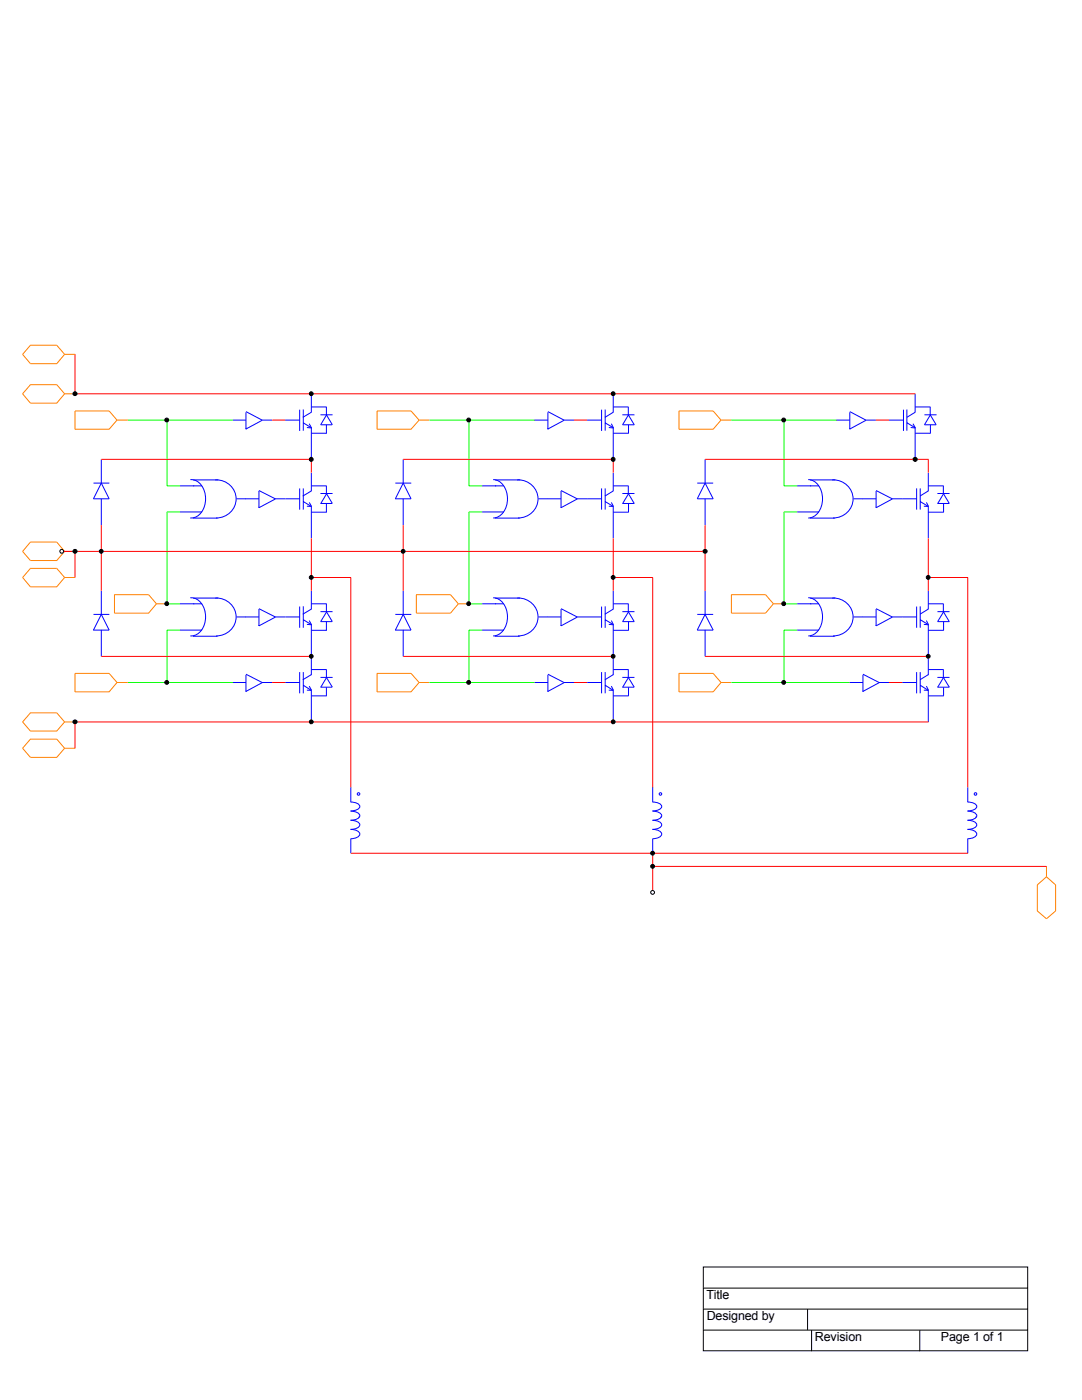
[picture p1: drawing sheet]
<svg xmlns="http://www.w3.org/2000/svg" width="216mm" height="279mm" viewBox="0 0 216 279" stroke-linecap="round" stroke-linejoin="round" font-family="sans-serif">
<defs><g id="words">
<g font-size="2.5">
<text x="141" y="259.3">Title</text>
<text x="141" y="263.5">Designed by</text>
<text x="162.6" y="267.7">Revision</text>
<text x="187.7" y="267.7">Page 1 of 1</text>
</g>
</g></defs>
<path d="M140.3 252.9h64.8v16.7h-64.8zM140.4 257.1h64.7M140.4 261.3h64.7M140.4 265.5h64.7M161.1 261.3v4.2M161.9 265.5v4.1M183.5 265.5v4.1" fill="none" stroke="#000" stroke-width=".2"/>
<g fill="none" stroke="#00f" stroke-width=".2">
<path d="M62.1 78.6v3.7M122.4 78.6v3.7M182.6 78.6v3.7M18.6 96.4h3.2M20.2 91.7v4.7M20.2 99.5v5.3M20.2 96.4l-1.6 3.1M20.2 96.4l1.6 3.1h-3.2M35.9 97h4.4M38 95.7a2.81 2.81 0 0 1 2.8 2.4 4.2 4.2 0 0 1-2.1 5.2l-.7 .1M38.5 95.8h5M43.1 95.8a3.8 3.8 0 0 1 4 3.8 3.8 3.8 0 0 1-4 3.8"/>
<path d="M44.1 95.7h.1M46.4 83.8h2.7M47.2 99.5h4.5M49.1 82.1l3.2 1.7h2M49.1 82.3v3.4M51.7 97.9l3.2 1.7-3.2 1.7v-3.3M52.3 83.9l-3.2 1.7M54.8 99.5h5M56.9 83.8h2.9M59.8 81.8v4.2M59.8 97.5v4.2M60.5 84.4h.1"/>
<path d="M60.5 84.4l1.6 1v6.3M60.5 81.7v4.3M60.5 97.5v4.2M61.7 84.6l.5 .8-1-.1M62.1 94.3v3.7M62.1 81.2h3.1l-.1 1.7M62.1 86.5h3.1M62.1 97h3v1.6M62.1 82.3l-1.7 1M62.1 98l-1.7 1M63.9 82.8h2.5M63.9 98.5h2.5"/>
<path d="M65.1 84.8v1.7M65.1 98.5l1.2 2h-2.3M65.2 82.8l1.1 2h-2.3zM65.2 98.5l-1.2 2M78.9 96.4h3.2M80.5 96.4l1.5 3.1h-3.2zM80.5 91.7v4.7M80.5 99.5v5.3M96.2 97h4.4M98.4 95.7a3.5 3.5 0 0 1 2.9 3.8 3.5 3.5 0 0 1-2.9 3.9M98.8 95.8h5M103.4 95.8a3.8 3.8 0 0 1 4 3.8 3.8 3.8 0 0 1-4 3.8"/>
<path d="M104.3 95.7h.1M106.6 83.8h2.7M107.4 99.5h4.6M109.3 82.3v3.4M109.3 82.1l3.2 1.7M112 97.9l3.2 1.7-3.2 1.7v-3.3M112.5 83.8h2M112.5 83.9l-3.2 1.7M115.1 99.5h4.9M117.2 83.8h2.8M120 81.8v4.2M120 97.5v4.2"/>
<path d="M120.7 84.4h.1M120.8 84.4l1.6 1v6.3M120.8 81.7v4.3M120.8 97.5v4.2M122 84.6l.4 .8-.9-.1M122.4 81.2h3M122.4 86.5h3.1M122.4 97h3M122.4 94.3v3.7M122.4 98l-1.7 1M122.4 82.3l-1.7 1M124.2 82.8h2.4"/>
<path d="M124.2 98.5h2.4M125.4 82.8l1.2 2h-2.4l1.2-2M125.4 98.5l1.2 2h-2.4M125.4 81.2v1.7M125.4 97v1.6M125.4 84.8v1.7M125.4 98.5l-1.2 2M139.1 96.4h3.2M140.7 96.4l1.6 3.1h-3.2zM140.7 91.7v4.7M140.7 99.5v5.3M159.1 97h4.3"/>
<path d="M161.3 95.7a3.5 3.5 0 0 1 2.8 3.8 3.5 3.5 0 0 1-2.8 3.9M161.6 95.8h5M166.2 95.8a3.8 3.8 0 0 1 4 3.8 3.8 3.8 0 0 1-4 3.8M166.9 83.8h2.7M167.2 95.7h.1M169.6 82.3v3.4M169.6 82.1l3.2 1.7M170.3 99.5h4.5M172.7 83.8h2.1M172.8 83.9l-3.2 1.7M174.8 97.9l3.2 1.7-3.2 1.7v-3.3M177.4 83.8h2.9"/>
<path d="M178 99.5h4.9M180.3 81.8v4.2M181 84.4h.1M181 81.7v4.3M181 84.4l1.6 1v6.3M182.2 84.6l.4 .8-.9-.1M182.6 81.2h3.1M182.6 86.5h3.1M182.6 82.3l-1.6 1M182.9 97.5v4.2M183.6 97.5v4.2M184.5 82.8h2.4"/>
<path d="M185.2 97h3.1M185.2 94.3v3.7M185.2 98l-1.6 1M185.6 82.8l1.2 2h-2.3l1.2-2M185.6 81.2v1.7M185.7 84.8v1.7M187 98.5h2.5M188.2 98.5l1.2 2h-2.3M188.2 97v1.6M188.3 98.5l-1.2 2M20.2 117.9v4.7M35.9 102.2h4.4"/>
<path d="M38 119.3a2.8 2.8 0 0 1 2.8 2.3 4.2 4.2 0 0 1-2.1 5.2l-.7 .1M38.5 103.4h4.9M38.5 119.4h5M43.1 119.3a3.8 3.8 0 0 1 4 3.8 3.8 3.8 0 0 1-4 3.8M44.1 119.3h.1M47 103.2h.1M60.5 100.1h.1M60.5 100.1l1.6 1v6.3M61.7 100.3l.5 .8-1-.1M62.1 117.9v3.7M62.1 102.2h3.1M65.1 100.5v1.7"/>
<path d="M80.5 117.9v4.7M96.2 102.2h4.4M98.4 119.3a3.4 3.4 0 0 1 2.9 3.8 3.4 3.4 0 0 1-2.9 3.8M98.7 103.4h5M98.8 119.4h5M103.4 119.3a3.8 3.8 0 0 1 4 3.8 3.8 3.8 0 0 1-4 3.8M104.3 119.3h.1M107.2 103.2h.1M120.7 100.1h.1M120.8 100.1l1.6 1v6.3M122 100.3l.4 .8-.9-.1M122.4 102.2h3.1"/>
<path d="M122.4 117.9v3.7M125.4 100.5v1.7M140.7 117.9v4.7M159.1 102.2h4.3M161.3 119.3a3.4 3.4 0 0 1 2.8 3.8 3.4 3.4 0 0 1-2.8 3.8M161.6 103.4h5M161.6 119.4h5M166.2 119.3a3.8 3.8 0 0 1 4 3.8 3.8 3.8 0 0 1-4 3.8M167.2 119.3h.1M170.1 103.2h.1M183.6 100.1h.1M183.6 100.1l1.6 1v6.3"/>
<path d="M184.8 100.3l.5 .8-1-.1M185.2 102.2h3.1M185.2 117.9v3.7M188.3 100.5v1.7M18.6 122.6h3.2M20.2 125.7v5.3M20.2 122.6l1.6 3.2h-3.2M20.2 122.6l-1.6 3.2M35.9 120.5h4.4M35.9 125.8h4.4M38.5 127h4.9M46.4 136.2h2.7"/>
<path d="M47 126.7h.1M47.2 123.1h4.5M49.1 134.6l3.2 1.6h2M49.1 134.7v3.3M51.7 121.6v3.3l3.2-1.7M51.7 121.5l3.2 1.6M52.3 136.2l-3.2 1.8M54.8 123.1h5M56.9 136.2h2.9M59.8 121.1v4.2M59.8 134.1v4.3M60.5 123.8h.1"/>
<path d="M60.5 136.8h.1M60.5 123.7l1.6 1v10M60.5 136.8l1.6 1v6.3M60.5 121v4.3M60.5 134.1v4.3M61.7 123.8l.5 .9-1-.1M61.7 136.9l.5 .9-1-.1M62.1 120.5h3v1.7M62.1 133.6h3v1.6M62.1 125.8h3.1M62.1 121.6l-1.7 1M62.1 138.9h3.1"/>
<path d="M62.1 134.6l-1.7 1.1M63.9 122.1h2.5M63.9 135.2h2.5M64 137.1h2.3l-1.1-1.9-1.2 2M65.1 124.1v1.7M65.1 137.2v1.7M65.1 122.1l1.2 2h-2.3l1.2-2M78.9 122.6h3.2M80.5 122.6l1.5 3.2h-3.2zM80.5 125.7v5.3M96.2 120.5h4.4M96.2 125.8h4.4"/>
<path d="M98.7 127h5M106.6 136.2h2.7M107.2 126.7h.1M107.4 123.1h4.6M109.3 134.7v3.3M109.3 134.6l3.2 1.6M112 121.6v3.3l3.2-1.7M112 121.5l3.2 1.6M112.5 136.2h2M112.5 136.2l-3.2 1.8M115.1 123.1h4.9M117.2 136.2h2.8"/>
<path d="M120 121.1v4.2M120 134.1v4.3M120.7 136.8h.1M120.7 123.8h.1M120.8 123.7l1.6 1v10M120.8 136.8l1.6 1v6.3M120.8 121v4.3M120.8 134.1v4.3M122 136.9l.4 .9-.9-.1M122 123.8l.4 .9-.9-.1M122.4 120.5h3M122.4 125.8h3.1"/>
<path d="M122.4 133.6h3M122.4 138.9h3.1M122.4 134.6l-1.7 1.1M122.4 121.6l-1.7 1M124.2 122.1h2.4M124.2 135.2h2.4M125.4 122.1l1.2 2h-2.4l1.2-2M125.4 135.2l1.2 1.9h-2.4M125.4 120.5v1.7M125.4 133.6v1.6M125.4 135.2l-1.2 2M125.4 124.1v1.7"/>
<path d="M125.4 137.2v1.7M139.1 122.6h3.2M140.7 122.6l1.6 3.2h-3.2zM140.7 125.7v5.3M159.1 120.5h4.3M159.1 125.8h4.3M161.6 127h5M169.5 136.2h2.7M170.1 126.7h.1M170.3 123.1h4.5M172.2 134.7v3.3M172.2 134.6l3.2 1.6"/>
<path d="M174.8 121.6v3.3l3.2-1.7M174.8 121.5l3.2 1.6M175.4 136.2h2M175.4 136.2l-3.2 1.8M178 123.1h4.9M180 136.2h2.9M182.9 121.1v4.2M182.9 134.1v4.3M183.6 123.8h.1M183.6 136.8h.1M183.6 123.7l1.6 1v10M183.6 136.8l1.6 1v6.3"/>
<path d="M183.6 121v4.3M183.6 134.1v4.3M184.8 123.8l.5 .9-1-.1M184.8 136.9l.5 .9-1-.1M185.2 120.5h3.1M185.2 125.8h3.1M185.2 133.6h3.1M185.2 138.9h3.1M185.2 121.6l-1.6 1M185.2 134.6l-1.6 1.1M187 122.1h2.5M187 135.2h2.5"/>
<path d="M188.2 122.1l1.2 2h-2.3l1.2-2M188.2 135.2l1.2 1.9h-2.3M188.2 120.5v1.7M188.2 133.6v1.6M188.3 124.1v1.7M188.3 137.2v1.7M188.3 135.2l-1.2 2M70 157.2v2.9M130.2 157.2v2.9M193.1 157.2v2.9M70 160.1a1.8 1.8 0 0 1 1.8 .9 1.52 1.52 0 0 1-1.8 .8M70 161.9a1.79 1.79 0 0 1 1.8 .9 1.52 1.52 0 0 1-1.8 .9 1.79 1.79 0 0 1 1.8 .9 1.52 1.52 0 0 1-1.8 .9 1.78 1.78 0 0 1 1.8 1 1.52 1.52 0 0 1-1.8 .9"/>
<path d="M70 167.4v2.9M71.5 163.1h.1M130.2 160.1a1.8 1.8 0 0 1 1.8 .9 1.52 1.52 0 0 1-1.8 .8M130.2 161.9a1.79 1.79 0 0 1 1.8 .9 1.52 1.52 0 0 1-1.8 .9 1.79 1.79 0 0 1 1.8 .9 1.52 1.52 0 0 1-1.8 .9 1.78 1.78 0 0 1 1.8 1 1.52 1.52 0 0 1-1.8 .9M130.2 167.4v2.9M131.8 163.1h.1M193.1 160.1a1.8 1.8 0 0 1 1.8 .9 1.52 1.52 0 0 1-1.8 .8M193.1 161.9a1.79 1.79 0 0 1 1.8 .9 1.52 1.52 0 0 1-1.8 .9 1.79 1.79 0 0 1 1.8 .9 1.52 1.52 0 0 1-1.8 .9 1.78 1.78 0 0 1 1.8 1 1.52 1.52 0 0 1-1.8 .9M193.1 167.4v2.9M194.6 163.1h.1"/>
<circle cx="71.5" cy="158.5" r=".25"/>
<circle cx="131.8" cy="158.5" r=".25"/>
<circle cx="194.6" cy="158.5" r=".25"/>
</g>
<g fill="none" stroke="#ff8000" stroke-width=".2">
<path d="M6 76.8h5.3l1.6 1.8M6 68.9h5.3l1.6 1.8M6.1 76.8l-1.6 1.8 1.6 1.9h5.3M6.1 68.9l-1.6 1.8 1.6 1.9h5.3M12.9 78.6h2.1M12.9 78.6l-1.6 1.9M12.9 70.7h2.1M12.9 70.7l-1.6 1.9M23.3 83.8h2.2M23.3 83.8l-1.5-1.8h-6.8v3.7M23.3 83.8l-1.5 1.9h-6.8M75.2 85.7h6.9"/>
<path d="M83.6 83.8h2.1M83.6 83.8l-1.6-1.8h-6.8v3.7M83.6 83.8l-1.6 1.9M135.4 82h6.9l1.6 1.8M135.5 82v3.7M143.9 83.8h2.1M143.9 83.8l-1.6 1.9h-6.8M6 108.2h5.3l1.6 1.8M6 113.4h5.3l1.6 1.9M6.1 108.2l-1.6 1.8 1.6 1.9h5.3M6.1 113.4l-1.6 1.9 1.6 1.8h5.3M12.9 110h2.1"/>
<path d="M12.9 110l-1.6 1.9M12.9 115.3h2.1M12.9 115.3l-1.6 1.8M22.8 118.7h6.9l1.5 1.8M22.8 118.7v3.7h6.9M83 118.7h6.9l1.6 1.8-1.6 1.9h-6.8zM145.9 118.7h6.9l1.5 1.8M145.9 118.7v3.7h6.9l1.5-1.9M23.3 136.2l-1.5-1.8h-6.8v3.7M23.3 136.2h2.2M23.3 136.2l-1.5 1.9h-6.8M31.2 120.5h2.1"/>
<path d="M31.2 120.5l-1.5 1.9M75.2 138.1h6.9M83.6 136.2h2.1M83.6 136.2l-1.6-1.8h-6.8v3.7M83.6 136.2l-1.6 1.9M91.5 120.5h2.1M135.4 134.4h6.9l1.6 1.8M135.5 134.4v3.7M143.9 136.2h2.1M143.9 136.2l-1.6 1.9h-6.8M154.3 120.5h2.1M6 142.3h5.3l1.6 1.8"/>
<path d="M6 147.5h5.3l1.6 1.8M6.1 142.3l-1.6 1.8 1.6 1.8h5.3M6.1 147.5l-1.6 1.8 1.6 1.9h5.3M12.9 144.1h2.1M12.9 144.1l-1.6 1.8M12.9 149.3h2.1M12.9 149.3l-1.6 1.9M208.8 172.9v2.1M208.8 175l-1.8 1.6v5.2M208.8 175l1.8 1.6M210.6 176.6v5.2l-1.8 1.6-1.8-1.6"/>
</g>
<g fill="none" stroke="#f00" stroke-width=".2">
<path d="M15 70.7v7.9M15 78.6h167.6M20.2 91.7h42M54.3 83.8h2.6M62.1 91.7v2.6M80.5 91.7h41.9M114.5 83.8h2.7M122.4 91.7v2.6M140.7 91.7h44.6M174.7 83.8h2.7M185.2 91.7v2.6M12.3 110h128.4"/>
<path d="M15 110v5.3M20.2 104.8v13.1M62.1 107.4v10.5M62.1 115.3h7.9M70 115.3v41.9M80.5 104.8v13.1M122.4 107.4v10.5M122.4 115.3h7.9M130.2 115.3v41.9M140.7 104.8v13.1M185.2 115.3h7.9M185.2 107.4v10.5"/>
<path d="M193.1 115.3v41.9M20.2 131h42M54.3 136.2h2.6M80.5 131h41.9M114.5 136.2h2.7M140.7 131h44.6M177.4 136.2h2.6M185.3 144.1h-170.3v5.2M70 170.3h123.1M130.2 170.3v7.9M130.2 172.9h78.6"/>
</g>
<g fill="none" stroke="#0f0" stroke-width=".2">
<path d="M25.5 83.8h21M33.3 97h2.6M33.3 83.8v13.2M85.7 83.8h21M93.5 97h2.7M93.6 83.8v13.2M145.9 83.8h21M156.4 97h2.7M156.4 83.8v13.2M33.3 102.2h2.6M33.3 102.2v18.3M93.5 102.2h2.7"/>
<path d="M93.6 102.2v18.3M156.4 102.2h2.7M156.4 102.2v18.3M25.5 136.2h21M33.3 120.5h2.6M33.3 125.8h2.7M33.3 125.7v10.5M85.7 136.2h21M93.5 120.5h2.7M93.6 125.8h2.6M93.6 125.7v10.5M145.9 136.2h23.6"/>
<path d="M156.4 120.5h2.7M156.4 125.8h2.7M156.4 125.7v10.5"/>
</g>
<g fill="#000" stroke="#000" stroke-width=".2">
<circle cx="15" cy="78.6" r=".39"/>
<circle cx="62.1" cy="78.6" r=".38"/>
<circle cx="122.3" cy="78.6" r=".38"/>
<circle cx="62.1" cy="91.7" r=".39"/>
<circle cx="122.3" cy="91.7" r=".39"/>
<circle cx="15" cy="110" r=".39"/>
<circle cx="20.2" cy="110" r=".38"/>
<circle cx="62.1" cy="115.2" r=".38"/>
<circle cx="80.4" cy="110" r=".38"/>
<circle cx="122.3" cy="115.2" r=".38"/>
<circle cx="185.2" cy="115.2" r=".38"/>
<circle cx="33.3" cy="120.5" r=".38"/>
<circle cx="62.1" cy="131" r=".38"/>
<circle cx="93.5" cy="120.5" r=".38"/>
<circle cx="122.3" cy="131" r=".38"/>
<circle cx="156.4" cy="120.5" r=".38"/>
<circle cx="185.2" cy="131" r=".38"/>
<circle cx="15" cy="144.1" r=".39"/>
<circle cx="62.1" cy="144.1" r=".38"/>
<circle cx="122.3" cy="144.1" r=".38"/>
<circle cx="130.2" cy="170.3" r=".38"/>
</g>
<circle cx="12.3" cy="110" r=".38" fill="#fff" stroke="#000" stroke-width=".2"/>
<g fill="#000" stroke="#000" stroke-width=".2">
<circle cx="33.3" cy="83.8" r=".38"/>
<circle cx="93.5" cy="83.8" r=".38"/>
<circle cx="156.4" cy="83.8" r=".38"/>
<circle cx="182.6" cy="91.7" r=".4"/>
<circle cx="140.7" cy="110" r=".39"/>
<circle cx="33.3" cy="136.2" r=".38"/>
<circle cx="93.5" cy="136.2" r=".38"/>
<circle cx="156.4" cy="136.2" r=".38"/>
<circle cx="130.2" cy="172.9" r=".38"/>
</g>
<circle cx="130.2" cy="178.1" r=".38" fill="#fff" stroke="#000" stroke-width=".2"/>
<use href="#words"/>
</svg>
